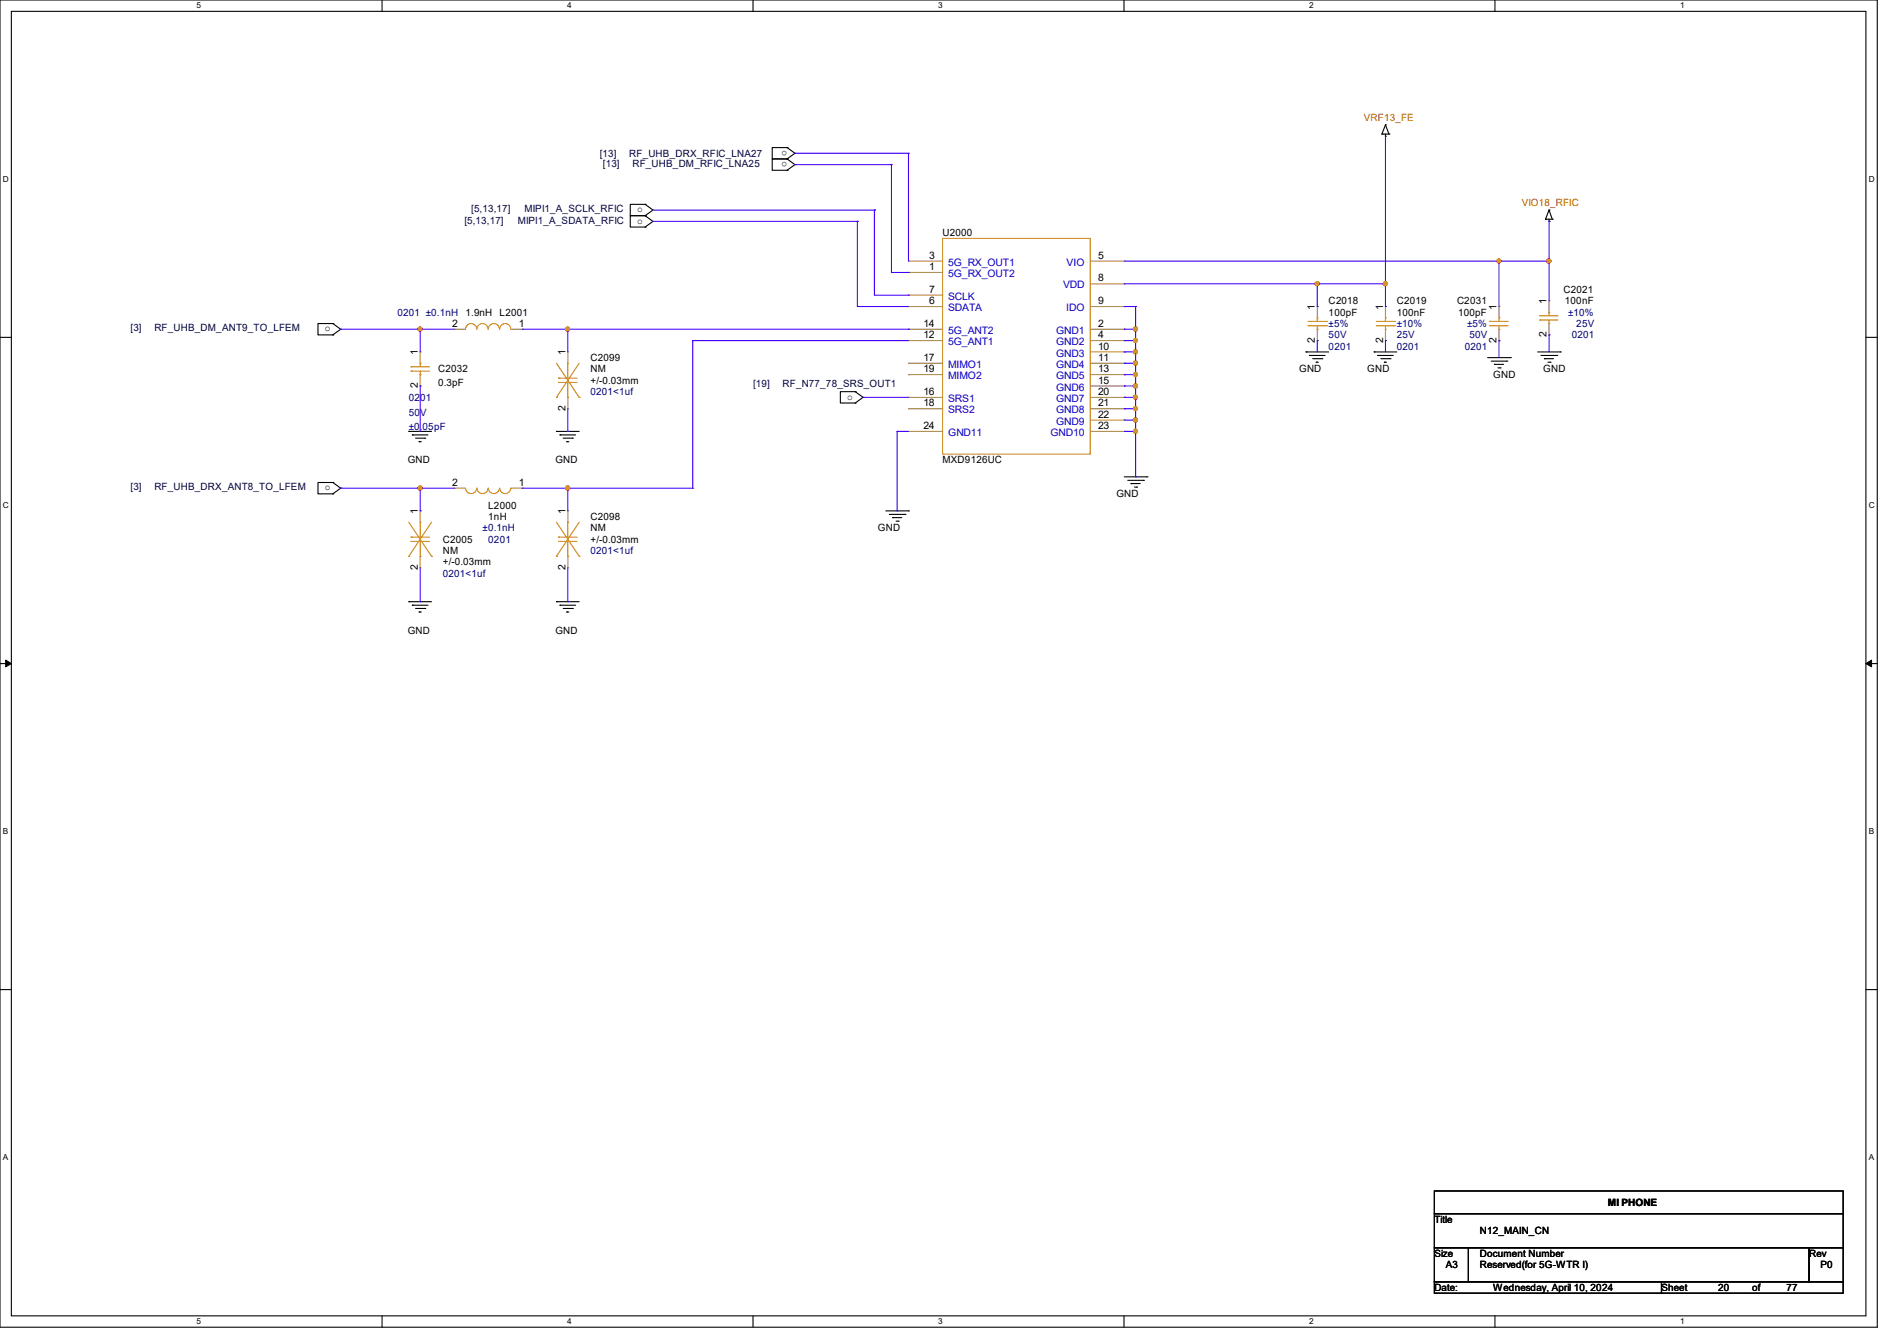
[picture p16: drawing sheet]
<svg xmlns="http://www.w3.org/2000/svg" width="297mm" height="210mm" viewBox="0 0 297 210" stroke-linecap="round" stroke-linejoin="round" font-family="sans-serif">
<defs><g id="words">
<g font-size="1.6">
<text x="123.2" y="23.6" transform="rotate(-180 123.2 23.6)">o</text>
<text x="123.2" y="25.4" transform="rotate(-180 123.2 25.4)">o</text>
<text x="99.7" y="35">o</text>
<text x="99.7" y="33.2">o</text>
<text x="145.5" y="40.5">3</text>
<text x="147.6" y="37">U2000</text>
<text x="171.9" y="40.5">5</text>
<text x="145.5" y="42.3">1</text>
<text x="145.5" y="45.8">7</text>
<text x="145.5" y="47.6">6</text>
<text x="171.9" y="47.6">9</text>
<text x="171.9" y="44.1">8</text>
<text x="208" y="47.7">C2018</text>
<text x="218.7" y="47.7">C2019</text>
<text x="228.1" y="47.7">C2031</text>
<text x="242.2" y="47.7" transform="rotate(-90 242.2 47.7)">1</text>
<text x="244.8" y="45.9">C2021</text>
<text x="245" y="47.7">100nF</text>
<text x="50.8" y="51.9">o</text>
<text x="70.8" y="51.2">2</text>
<text x="72.9" y="49.4">1.9nH</text>
<text x="78.2" y="49.4">L2001</text>
<text x="81.2" y="51.2">1</text>
<text x="144.6" y="53">12</text>
<text x="144.6" y="51.2">14</text>
<text x="171.9" y="51.2">2</text>
<text x="171.9" y="53">4</text>
<text x="205.9" y="53.7" transform="rotate(-90 205.9 53.7)">2</text>
<text x="205.9" y="48.6" transform="rotate(-90 205.9 48.6)">1</text>
<text x="208" y="49.4">100pF</text>
<text x="216.5" y="53.7" transform="rotate(-90 216.5 53.7)">2</text>
<text x="216.5" y="48.6" transform="rotate(-90 216.5 48.6)">1</text>
<text x="218.7" y="49.4">100nF</text>
<text x="228.3" y="49.4">100pF</text>
<text x="234.3" y="53.7" transform="rotate(-90 234.3 53.7)">2</text>
<text x="234.3" y="48.6" transform="rotate(-90 234.3 48.6)">1</text>
<text x="242.2" y="52.8" transform="rotate(-90 242.2 52.8)">2</text>
<text x="65.4" y="55.7" transform="rotate(-90 65.4 55.7)">1</text>
<text x="68.6" y="58.3">C2032</text>
<text x="88.5" y="55.7" transform="rotate(-90 88.5 55.7)">1</text>
<text x="92.5" y="56.6">C2099</text>
<text x="92.5" y="58.3">NM</text>
<text x="144.6" y="56.5">17</text>
<text x="144.6" y="58.3">19</text>
<text x="171.9" y="54.7">10</text>
<text x="171.9" y="56.5">11</text>
<text x="171.9" y="58.3">13</text>
<text x="203.4" y="58.3">GND</text>
<text x="214.1" y="58.3">GND</text>
<text x="233.8" y="59.2">GND</text>
<text x="241.6" y="58.3">GND</text>
<text x="65.4" y="60.8" transform="rotate(-90 65.4 60.8)">2</text>
<text x="68.6" y="60.5">0.3pF</text>
<text x="88.5" y="64.3" transform="rotate(-90 88.5 64.3)">2</text>
<text x="92.5" y="60.1">+/-0.03mm</text>
<text x="132.6" y="62.6">o</text>
<text x="144.6" y="61.8">16</text>
<text x="144.6" y="63.6">18</text>
<text x="171.9" y="60.1">15</text>
<text x="171.9" y="61.8">20</text>
<text x="171.9" y="63.6">21</text>
<text x="171.9" y="65.4">22</text>
<text x="144.6" y="67.2">24</text>
<text x="171.9" y="67.2">23</text>
<text x="50.8" y="76.8">o</text>
<text x="63.8" y="72.6">GND</text>
<text x="70.8" y="76.1">2</text>
<text x="81.2" y="76.1">1</text>
<text x="87" y="72.6">GND</text>
<text x="147.6" y="72.6">MXD9126UC</text>
<text x="174.8" y="77.9">GND</text>
<text x="65.4" y="80.6" transform="rotate(-90 65.4 80.6)">1</text>
<text x="76.5" y="79.7">L2000</text>
<text x="76.5" y="81.4">1nH</text>
<text x="88.5" y="80.6" transform="rotate(-90 88.5 80.6)">1</text>
<text x="92.5" y="81.4">C2098</text>
<text x="92.5" y="83.2">NM</text>
<text x="137.5" y="83.2">GND</text>
<text x="65.4" y="89.2" transform="rotate(-90 65.4 89.2)">2</text>
<text x="69.3" y="85">C2005</text>
<text x="69.3" y="86.8">NM</text>
<text x="69.3" y="88.6">+/-0.03mm</text>
<text x="88.5" y="89.2" transform="rotate(-90 88.5 89.2)">2</text>
<text x="92.5" y="85">+/-0.03mm</text>
<text x="63.8" y="99.2">GND</text>
<text x="87" y="99.2">GND</text>
<text x="224.6" y="191.5">Title</text>
<text x="251.8" y="188.9">MI PHONE</text>
<text x="224.6" y="196.8">Size</text>
<text x="231.7" y="196.8">Document Number</text>
<text x="231.7" y="193.3">N12_MAIN_CN</text>
<text x="283.3" y="196.8">Rev</text>
<text x="224.6" y="202.2">Date:</text>
<text x="226.4" y="198.6">A3</text>
<text x="231.7" y="198.6">Reserved(for 5G-WTR I)</text>
<text x="233.8" y="202.2">Wednesday, April 10, 2024</text>
<text x="260.1" y="202.2">Sheet</text>
<text x="269" y="202.2">20</text>
<text x="274.4" y="202.2">of</text>
<text x="279.7" y="202.2">77</text>
<text x="285" y="198.6">P0</text>
</g>
<g font-size="1.6" fill="#f00">
<text x="213.5" y="18.9">VRF13_FE</text>
<text x="238.3" y="32.2">VIO18_RFIC</text>
</g>
<g font-size="1.6" fill="#000040">
<text x="93.9" y="24.6">[13]</text>
<text x="94.4" y="26.2">[13]</text>
<text x="98.5" y="24.6">RF_UHB_DRX_RFIC_LNA27</text>
<text x="99" y="26.2">RF_UHB_DM_RFIC_LNA25</text>
<text x="72.7" y="35.1">[5,13,17]</text>
<text x="73.8" y="33.3">[5,13,17]</text>
<text x="81.1" y="35.1">MIPI1_A_SDATA_RFIC</text>
<text x="82.1" y="33.3">MIPI1_A_SCLK_RFIC</text>
<text x="20.4" y="51.8">[3]</text>
<text x="24.2" y="51.8">RF_UHB_DM_ANT9_TO_LFEM</text>
<text x="117.9" y="60.7">[19]</text>
<text x="122.5" y="60.7">RF_N77_78_SRS_OUT1</text>
<text x="20.4" y="76.7">[3]</text>
<text x="24.2" y="76.7">RF_UHB_DRX_ANT8_TO_LFEM</text>
</g>
<g font-size="1.6" fill="#00c">
<text x="148.5" y="41.6">5G_RX_OUT1</text>
<text x="167" y="41.6">VIO</text>
<text x="148.5" y="43.4">5G_RX_OUT2</text>
<text x="148.5" y="46.9">SCLK</text>
<text x="166.5" y="45.2">VDD</text>
<text x="148.5" y="52.3">5G_ANT2</text>
<text x="148.5" y="48.7">SDATA</text>
<text x="165.4" y="52.3">GND1</text>
<text x="166.9" y="48.7">IDO</text>
<text x="148.5" y="54.1">5G_ANT1</text>
<text x="148.5" y="57.6">MIMO1</text>
<text x="148.5" y="59.4">MIMO2</text>
<text x="165.4" y="55.8">GND3</text>
<text x="165.4" y="57.6">GND4</text>
<text x="165.4" y="59.4">GND5</text>
<text x="165.4" y="54.1">GND2</text>
<text x="148.5" y="63">SRS1</text>
<text x="148.5" y="64.7">SRS2</text>
<text x="165.4" y="61.2">GND6</text>
<text x="165.4" y="63">GND7</text>
<text x="165.4" y="64.7">GND8</text>
<text x="148.5" y="68.3">GND11</text>
<text x="164.5" y="68.3">GND10</text>
<text x="165.4" y="66.5">GND9</text>
</g>
<g font-size="1.6" fill="#000080">
<text x="62.2" y="49.4">0201 ±0.1nH</text>
<text x="208" y="53">50V</text>
<text x="208" y="51.2">±5%</text>
<text x="218.7" y="53">25V</text>
<text x="218.7" y="51.2">±10%</text>
<text x="229.7" y="51.2">±5%</text>
<text x="230.1" y="53">50V</text>
<text x="245.5" y="49.4">±10%</text>
<text x="246.1" y="53">0201</text>
<text x="246.8" y="51.2">25V</text>
<text x="208" y="54.8">0201</text>
<text x="218.7" y="54.8">0201</text>
<text x="229.4" y="54.8">0201</text>
<text x="64" y="62.8">0201</text>
<text x="64" y="65.1">50V</text>
<text x="92.5" y="61.9">0201&lt;1uf</text>
<text x="64" y="67.4">±0.05pF</text>
<text x="75.6" y="83.2">±0.1nH</text>
<text x="76.5" y="85">0201</text>
<text x="92.5" y="86.8">0201&lt;1uf</text>
<text x="69.3" y="90.3">0201&lt;1uf</text>
</g>
<g font-size="1.3">
<text x="30.8" y="1.3">5</text>
<text x="88.8" y="1.3">4</text>
<text x="146.9" y="1.3">3</text>
<text x="205" y="1.3">2</text>
<text x="263.1" y="1.3">1</text>
<text x=".5" y="28.4">D</text>
<text x="292.6" y="28.4">D</text>
<text x=".5" y="79.5">C</text>
<text x="292.6" y="79.5">C</text>
<text x=".5" y="130.6">B</text>
<text x="292.6" y="130.6">B</text>
<text x=".5" y="181.7">A</text>
<text x="292.6" y="181.7">A</text>
<text x="30.8" y="207.4">5</text>
<text x="88.8" y="207.4">4</text>
<text x="146.9" y="207.4">3</text>
<text x="205" y="207.4">2</text>
<text x="263.1" y="207.4">1</text>
</g>
</g></defs>
<path d="M0 0h293.9v207.9h-293.9zM1.8 1.8h290.3v204.3h-290.3z" fill="none" stroke="#000" stroke-width=".17"/>
<g fill="#fff">
<path d="M30.8 .2h.7v1.4h-.7z"/>
<path d="M30.8 206.2h.7v1.4h-.7z"/>
</g>
<path d="M59.8 0v1.8M59.8 206.1v1.8" fill="none" stroke="#000" stroke-width=".17"/>
<g fill="#fff">
<path d="M88.8 .2h.7v1.4h-.7z"/>
<path d="M88.8 206.2h.7v1.4h-.7z"/>
</g>
<path d="M117.9 0v1.8M117.9 206.1v1.8" fill="none" stroke="#000" stroke-width=".17"/>
<g fill="#fff">
<path d="M146.9 .2h.7v1.4h-.7z"/>
<path d="M146.9 206.2h.7v1.4h-.7z"/>
</g>
<path d="M176 0v1.8M176 206.1v1.8" fill="none" stroke="#000" stroke-width=".17"/>
<g fill="#fff">
<path d="M205 .2h.7v1.4h-.7z"/>
<path d="M205 206.2h.7v1.4h-.7z"/>
</g>
<path d="M234.1 0v1.8M234.1 206.1v1.8" fill="none" stroke="#000" stroke-width=".17"/>
<g fill="#fff">
<path d="M263.1 .2h.6v1.4h-.6z"/>
<path d="M263.1 206.2h.6v1.4h-.6z"/>
<path d="M.5 27.3h.9v1.4h-.9z"/>
<path d="M292.6 27.3h.9v1.4h-.9z"/>
<path d="M.5 78.4h.9v1.4h-.9z"/>
<path d="M292.6 78.4h.9v1.4h-.9z"/>
</g>
<path d="M0 52.8h1.8M292.1 52.8h1.8" fill="none" stroke="#000" stroke-width=".17"/>
<g fill="#fff">
<path d="M.5 129.5h.8v1.4h-.8z"/>
<path d="M292.6 129.5h.8v1.4h-.8z"/>
</g>
<path d="M0 103.9h1.8M292.1 103.9h1.8" fill="none" stroke="#000" stroke-width=".17"/>
<path d="M.9 103.4l.9 .5-.9 .5zM292.1 103.9l.9-.5v1z" fill="#000" stroke="#000" stroke-width=".16"/>
<g fill="#fff">
<path d="M.5 180.5h.8v1.4h-.8z"/>
<path d="M292.6 180.5h.8v1.4h-.8z"/>
</g>
<g fill="none" stroke="#000" stroke-width=".17">
<path d="M216.9 19.6h.1M216.9 19.6l.6 1.4M216.9 19.6l-.5 1.4M101 33.8h.1M101 35.6h.1M101 33.8h-2.3v1.8h2.3M101 32h.1M101 32h-2.3v1.8h2.3M101 33.8l1.2 .9-1.2 .9M101 32l1.2 .9-1.2 .9M123.2 24.9h.1M123.2 23.1h.1"/>
<path d="M123.2 23.1h-2.3v1.8h2.3M123.2 26.7h.1M123.2 24.9h-2.3v1.8h2.3M123.2 23.1l1.3 .9-1.3 .9M123.2 24.9l1.3 .9-1.3 .9M216.4 21h.1M216.4 21h1.1M216.9 21.3h.1M216.9 21v.3M217.5 21h.1M242 34.3h.1M242 34.3h1"/>
<path d="M242.5 34.7h.1M242.5 32.9h.1M242.5 34.3v.4M242.5 32.9l.5 1.4M242.5 32.9l-.5 1.4M243 34.3h.1M52.1 50.7h.1M52.1 52.5h.1M52.1 50.7h-2.3v1.8h2.3M52.1 50.7l1.2 .9-1.2 .9M204.5 55.1h.1M204.5 55.1h3.5"/>
<path d="M205 55.7h.1M205 55.7h2.5M205.5 56.2h1.5M206.1 56.7h.1M206.1 56.7h.3M207 56.2h.1M215.1 55.1h.1M215.1 55.1h3.6M215.7 55.7h.1M215.7 55.7h2.4M216.2 56.2h1.4M216.7 56.7h.1"/>
<path d="M216.7 56.7h.4M217.6 56.2h.1M232.9 56h3.6M233.5 56.6h2.4M234 57.1h.1M234 57.1h1.4M234.5 57.6h.4M234.9 57.6h.1M235.9 56.6h.1M236.5 56h.1M240.7 55.1h3.6M241.3 55.7h2.5"/>
<path d="M241.8 56.2h.1M241.8 56.2h1.4M242.4 56.7h.3M242.7 56.7h.1M243.8 55.7h.1M244.3 55.1h.1M52.1 75.6h.1M52.1 77.3h.1M52.1 75.6h-2.3v1.7h2.3M52.1 75.6l1.2 .9-1.2 .8M64 67.6h.1M64 67.6h3.6"/>
<path d="M64.6 68.1h.1M64.6 68.1h2.4M65.1 68.6h1.4M65.6 69.2h.1M65.6 69.2h.4M66.5 68.6h.1M87.1 67.6h.1M87.1 67.6h3.6M87.7 68.1h.1M87.7 68.1h2.4M88.2 68.6h1.4M88.7 69.2h.1"/>
<path d="M88.7 69.2h.4M89.6 68.6h.1M133.9 61.3h.1M133.9 63.1h.1M133.9 61.3h-2.3v1.8h2.3M133.9 61.3l1.2 .9-1.2 .9M176 74.7h3.6M176.6 75.2h2.4M177.1 75.7h.1M177.1 75.7h1.4M177.6 76.3h.4M178 76.3h.1"/>
<path d="M179 75.2h.1M179.6 74.7h.1M64 94.2h.1M64 94.2h3.6M64.6 94.8h.1M64.6 94.8h2.4M65.1 95.3h1.4M65.6 95.8h.1M65.6 95.8h.4M66.5 95.3h.1M87.1 94.2h.1M87.1 94.2h3.6"/>
<path d="M87.7 94.8h.1M87.7 94.8h2.4M88.2 95.3h1.4M88.7 95.8h.1M88.7 95.8h.4M89.6 95.3h.1M138.7 80h3.5M139.2 80.6h2.5M139.7 81.1h.1M139.7 81.1h1.5M140.3 81.6h.3M140.6 81.6h.1"/>
<path d="M141.7 80.6h.1M142.2 80h.1M0 155h1.8M292.1 155h1.8M224.6 186.5h64v3.6h-64zM224.6 190.1h64v5.3h-64zM224.6 195.4h5.3v5.3h-5.3zM229.9 195.4h53.4v5.3h-53.4zM283.3 195.4h5.3v5.3h-5.3zM224.6 200.7h35.5v1.8h-35.5zM260.1 200.7h28.5v1.8h-28.5z"/>
</g>
<g fill="none" stroke="#cc8006" stroke-width=".17">
<path d="M147.6 37.3h23.1v33.8h-23.1zM64.3 57.4h.1M64.3 58.1h.1M64.3 57.4h2.9M64.3 58.1h2.9M65.8 56.9h.1M65.8 58.7h.1M65.8 56.9v.5M65.8 58.1v.6M74.6 51.6a.87 .87 0 0 0-.8-.9 .87 .87 0 0 0-.9 .9M76.4 51.6a.87 .87 0 0 0-.9-.9 .87 .87 0 0 0-.8 .9M78.2 51.6a.87 .87 0 0 0-.9-.9 .87 .87 0 0 0-.8 .9"/>
<path d="M80 51.6a.87 .87 0 0 0-.9-.9 .87 .87 0 0 0-.9 .9M87.1 56.9l3.6 5.3M87.5 59.2h.1M87.5 59.9h.1M87.5 59.2h2.8M87.5 59.9h2.8M88.9 56.9h.1M88.9 56.9v2.3M88.9 59.9v2.3M90.7 56.9l-3.6 5.3M204.8 50.3h2.9M204.8 51h2.9"/>
<path d="M206.2 49.8h.1M206.2 51.6h.1M206.2 49.8v.5M206.2 51v.6M207.7 50.3h.1M207.7 51h.1M215.5 50.3h2.9M215.5 51h2.9M216.9 49.8h.1M216.9 51.6h.1M216.9 49.8v.5M216.9 51v.6"/>
<path d="M218.4 50.3h.1M218.4 51h.1M233.3 50.3h.1M233.3 51h.1M233.3 50.3h2.8M233.3 51h2.8M234.7 49.8h.1M234.7 51.6h.1M234.7 49.8v.5M234.7 51v.6M241.1 49.4h.1M241.1 50.1h.1"/>
<path d="M241.1 49.4h2.8M241.1 50.1h2.8M242.5 48.9h.1M242.5 50.7h.1M242.5 48.9v.5M242.5 50.1v.6M72.9 76.5a.87 .87 0 0 0 .9 .8 .87 .87 0 0 0 .8-.8M74.7 76.5a.87 .87 0 0 0 .8 .8 .87 .87 0 0 0 .9-.8M76.5 76.5a.87 .87 0 0 0 .8 .8 .87 .87 0 0 0 .9-.8M78.2 76.5a.87 .87 0 0 0 .9 .8 .87 .87 0 0 0 .9-.8M87.1 62.2h.1M88.9 62.2h.1"/>
<path d="M90.7 62.2h.1M64 87.1h.1M64 81.8l3.6 5.3M64.3 84.1h.1M64.3 84.8h.1M64.3 84.1h2.9M64.3 84.8h2.9M65.8 81.8h.1M65.8 87.1h.1M65.8 81.8v2.3M65.8 84.8v2.3M67.6 87.1h.1"/>
<path d="M67.6 81.8l-3.6 5.3M87.1 87.1h.1M87.1 81.8l3.6 5.3M87.5 84.1h.1M87.5 84.8h.1M87.5 84.1h2.8M87.5 84.8h2.8M88.9 81.8h.1M88.9 87.1h.1M88.9 81.8v2.3M88.9 84.8v2.3M90.7 87.1h.1"/>
<path d="M90.7 81.8l-3.6 5.3"/>
</g>
<g fill="none" stroke="#a84" stroke-width=".17">
<path d="M65.8 55.1h.1M65.8 55.1v1.8M65.8 58.7v1.8M71.1 51.6h.1M71.1 51.6h1.8M80 51.6h1.8M81.8 51.6h.1M88.9 55.1h.1M88.9 55.1v1.8M142.2 53.3h.1M142.2 51.6h.1M142.2 40.9h.1"/>
<path d="M142.2 42.7h.1M142.2 56.9h.1M142.2 58.7h.1M142.2 46.2h.1M142.2 48h.1M142.2 53.3h5.4M142.2 51.6h5.4M142.2 40.9h5.4M142.2 42.7h5.4M142.2 48h5.4M142.2 56.9h5.4M142.2 58.7h5.4"/>
<path d="M142.2 46.2h5.4M170.7 53.3h5.3M170.7 51.6h5.3M170.7 40.9h5.3M170.7 48h5.3M170.7 55.1h5.3M170.7 56.9h5.3M170.7 58.7h5.3M170.7 44.4h5.3M176 51.6h.1M176 48h.1M176 55.1h.1"/>
<path d="M176 56.9h.1M176 58.7h.1M176 53.3h.1M176 44.4h.1M176 40.9h.1M206.2 48h.1M206.2 53.3h.1M206.2 48v1.8M206.2 51.6v1.7M216.9 48h.1M216.9 53.3h.1M216.9 48v1.8"/>
<path d="M216.9 51.6v1.7M234.7 48h.1M234.7 53.3h.1M234.7 48v1.8M234.7 51.6v1.7M242.5 47.1h.1M242.5 52.5h.1M242.5 47.1v1.8M242.5 50.7v1.8M65.8 60.5h.1M71.1 76.5h.1M71.1 76.5h1.8"/>
<path d="M80 76.5h1.8M81.8 76.5h.1M88.9 64h.1M88.9 62.2v1.8M142.2 62.2h.1M142.2 64h.1M142.2 67.6h.1M142.2 62.2h5.4M142.2 64h5.4M142.2 67.6h5.4M170.7 60.5h5.3M170.7 62.2h5.3"/>
<path d="M170.7 64h5.3M170.7 65.8h5.3M170.7 67.6h5.3M176 60.5h.1M176 62.2h.1M176 64h.1M176 65.8h.1M176 67.6h.1M65.8 80h.1M65.8 88.9h.1M65.8 80v1.8M65.8 87.1v1.8"/>
<path d="M88.9 80h.1M88.9 88.9h.1M88.9 80v1.8M88.9 87.1v1.8"/>
</g>
<g fill="none" stroke="#4200ff" stroke-width=".17">
<path d="M102.2 32.9h34.7M102.2 34.7h32M124.5 25.8h.1M124.5 24h.1M124.5 25.8h15.1M124.5 24h17.7M134.2 34.7h.1M134.2 34.7v13.3M136.9 32.9h.1M136.9 32.9v13.3h5.3M139.6 25.8h.1M139.6 25.8v16.9h2.6"/>
<path d="M142.2 24h.1M142.2 24v16.9M216.9 21.3v26.7M242.5 34.7h.1M242.5 34.7v12.4M53.3 51.6h.1M53.3 51.6h17.8M65.8 51.6h.1M65.8 51.6v3.5M81.8 51.6h60.4M88.9 51.6h.1M88.9 51.6v3.5"/>
<path d="M108.5 53.3h.1M108.5 53.3h33.7M108.5 53.3v23.2M134.2 48h.1M134.2 48h8M142.2 42.7h.1M142.2 46.2h.1M142.2 51.6h.1M176 51.6h.1M176 53.3h.1M176 55.1h.1M176 56.9h.1"/>
<path d="M176 58.7h.1M176 48h.1M176 40.9h66.5M176 51.6h1.8M176 53.3h1.8M176 55.1h1.8M176 56.9h1.8M176 58.7h1.8M176 44.4h40.9M176 48h1.8M177.8 51.6h.1M177.8 53.3h.1"/>
<path d="M177.8 55.1h.1M177.8 56.9h.1M177.8 58.7h.1M177.8 48h.1M177.8 48v26.7M206.2 53.3h.1M206.2 44.4h.1M206.2 48h.1M206.2 44.4v3.6M206.2 53.3v1.8M216.9 44.4h.1M216.9 53.3h.1"/>
<path d="M216.9 48h.1M216.9 53.3v1.8M234.7 53.3h.1M234.7 40.9h.1M234.7 40.9v7.1M234.7 53.3v2.7M242.5 40.9h.1M242.5 52.5h.1M242.5 52.5v2.6M53.3 76.5h.1M53.3 76.5h17.8M65.8 60.5h.1"/>
<path d="M65.8 76.5h.1M65.8 60.5v7.1M65.8 76.5v3.5M81.8 76.5h26.7M88.9 76.5h.1M88.9 67.6h.1M88.9 64v3.6M88.9 76.5v3.5M108.5 76.5h.1M135.1 62.2h.1M135.1 62.2h7.1M140.5 67.6h.1"/>
<path d="M140.5 67.6h1.7M140.5 67.6v12.4M176 60.5h.1M176 62.2h.1M176 64h.1M176 62.2h1.8M176 60.5h1.8M176 64h1.8M176 65.8h1.8M176 67.6h1.8M177.8 60.5h.1M177.8 62.2h.1"/>
<path d="M177.8 65.8h.1M177.8 67.6h.1M177.8 74.7h.1M65.8 80h.1M65.8 94.2h.1M65.8 88.9v5.3M88.9 94.2h.1M88.9 88.9v5.3M140.5 80h.1"/>
</g>
<g fill="#f00" stroke="#f00" stroke-width=".17">
<circle cx="242.5" cy="40.9" r=".33"/>
<circle cx="234.7" cy="40.9" r=".32"/>
<circle cx="216.9" cy="44.4" r=".32"/>
<circle cx="177.8" cy="51.5" r=".32"/>
<circle cx="177.8" cy="55.1" r=".32"/>
<circle cx="177.8" cy="53.3" r=".32"/>
<circle cx="177.8" cy="56.9" r=".32"/>
<circle cx="177.8" cy="58.7" r=".32"/>
<circle cx="177.8" cy="60.4" r=".32"/>
<circle cx="177.8" cy="62.2" r=".32"/>
<circle cx="177.8" cy="64" r=".32"/>
<circle cx="206.2" cy="44.4" r=".32"/>
<circle cx="65.8" cy="51.5" r=".32"/>
<circle cx="88.9" cy="51.5" r=".32"/>
<circle cx="65.8" cy="76.4" r=".32"/>
<circle cx="88.9" cy="76.4" r=".32"/>
<circle cx="177.8" cy="65.8" r=".32"/>
<circle cx="177.8" cy="67.5" r=".32"/>
</g>
<use href="#words"/>
</svg>
